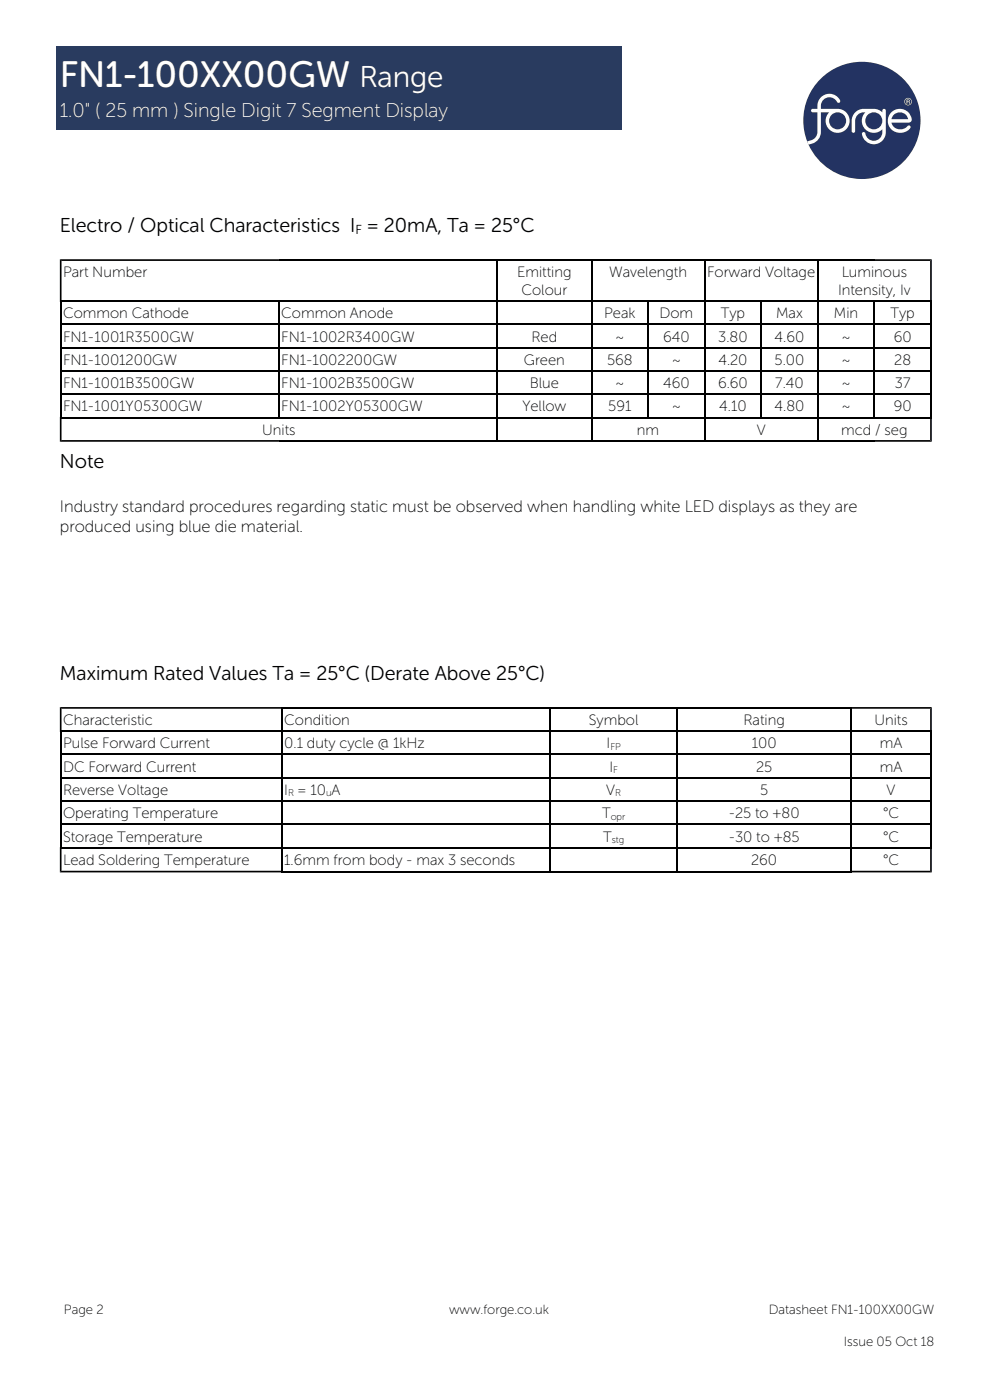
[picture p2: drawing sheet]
<svg xmlns="http://www.w3.org/2000/svg" width="210mm" height="297mm" viewBox="0 0 210 297" stroke-linecap="round" stroke-linejoin="round" font-family="sans-serif">
<defs><g id="words">
<text font-size="7.8" fill="#fff" x="12.7" y="18.4">FN1-100XX00GW</text>
<text font-size="6.3" fill="#fff" x="76.2" y="18.4">Range</text>
<text font-size="4.2" fill="#fff" x="12.7" y="24.8">1.0&quot; ( 25 mm ) Single Digit 7 Segment Display</text>
<g font-size="4.2">
<text x="12.7" y="49.2">Electro / Optical Characteristics I = 20mA, Ta = 25°C</text>
<text x="12.7" y="99.2">Note</text>
<text x="12.7" y="144.2">Maximum Rated Values Ta = 25°C (Derate Above 25°C)</text>
</g>
<g font-size="3.5">
<text x="12.7" y="108.5">Industry standard procedures regarding static must be observed when handling white LED displays as they are</text>
<text x="12.7" y="112.8">produced using blue die material.</text>
</g>
<g font-size="3.2">
<text x="13.4" y="58.9">Part Number</text>
<text x="109.7" y="58.9">Emitting</text>
<text x="129.2" y="58.9">Wavelength</text>
<text x="150" y="58.9">Forward Voltage</text>
<text x="178.5" y="58.9">Luminous</text>
<text x="110.6" y="62.6">Colour</text>
<text x="177.8" y="62.6">Intensity, Iv</text>
<text x="13.4" y="67.6">Common Cathode</text>
<text x="59.7" y="67.6">Common Anode</text>
<text x="128.2" y="67.6">Peak</text>
<text x="139.9" y="67.6">Dom</text>
<text x="152.9" y="67.6">Typ</text>
<text x="164.6" y="67.6">Max</text>
<text x="176.9" y="67.6">Min</text>
<text x="188.9" y="67.6">Typ</text>
<text x="13.4" y="72.5">FN1-1001R3500GW</text>
<text x="13.4" y="77.4">FN1-1001200GW</text>
<text x="59.7" y="72.5">FN1-1002R3400GW</text>
<text x="59.7" y="77.4">FN1-1002200GW</text>
<text x="111.1" y="77.4">Green</text>
<text x="112.8" y="72.5">Red</text>
<text x="128.8" y="77.4">568</text>
<text x="130.6" y="72.5">~</text>
<text x="140.7" y="72.5">640</text>
<text x="142.6" y="77.4">~</text>
<text x="152.4" y="72.5">3.80</text>
<text x="152.4" y="77.4">4.20</text>
<text x="164.3" y="77.4">5.00</text>
<text x="164.3" y="72.5">4.60</text>
<text x="178.6" y="72.5">~</text>
<text x="178.6" y="77.4">~</text>
<text x="189.6" y="72.5">60</text>
<text x="189.7" y="77.4">28</text>
<text x="13.4" y="82.3">FN1-1001B3500GW</text>
<text x="59.7" y="82.3">FN1-1002B3500GW</text>
<text x="112.4" y="82.3">Blue</text>
<text x="130.6" y="82.3">~</text>
<text x="140.7" y="82.3">460</text>
<text x="152.3" y="82.3">6.60</text>
<text x="164.5" y="82.3">7.40</text>
<text x="178.6" y="82.3">~</text>
<text x="189.8" y="82.3">37</text>
<text x="13.4" y="87.3">FN1-1001Y05300GW</text>
<text x="59.7" y="87.3">FN1-1002Y05300GW</text>
<text x="110.8" y="87.3">Yellow</text>
<text x="129" y="87.3">591</text>
<text x="142.6" y="87.3">~</text>
<text x="152.6" y="87.3">4.10</text>
<text x="164.3" y="87.3">4.80</text>
<text x="178.6" y="87.3">~</text>
<text x="189.6" y="87.3">90</text>
<text x="55.6" y="92.3">Units</text>
<text x="135.1" y="92.3">nm</text>
<text x="160.5" y="92.3">V</text>
<text x="178.5" y="92.3">mcd / seg</text>
<text x="13.4" y="153.9">Characteristic</text>
<text x="60.3" y="153.9">Condition</text>
<text x="124.9" y="153.9">Symbol</text>
<text x="157.7" y="153.9">Rating</text>
<text x="185.5" y="153.9">Units</text>
<text x="13.4" y="158.8">Pulse Forward Current</text>
<text x="60.3" y="158.8">0.1 duty cycle @ 1kHz</text>
<text x="128.7" y="158.8">I</text>
<text x="159.5" y="158.8">100</text>
<text x="186.6" y="158.8">mA</text>
<text x="13.4" y="163.7">DC Forward Current</text>
<text x="129.3" y="163.7">I</text>
<text x="160.4" y="163.7">25</text>
<text x="186.6" y="163.7">mA</text>
<text x="13.4" y="168.6">Reverse Voltage</text>
<text x="13.4" y="173.6">Operating Temperature</text>
<text x="60.3" y="168.6">I = 10 A</text>
<text x="127.7" y="173.6">T</text>
<text x="128.6" y="168.6">V</text>
<text x="154.6" y="173.6">-25 to +80</text>
<text x="161.2" y="168.6">5</text>
<text x="187.3" y="173.6">°C</text>
<text x="188.1" y="168.6">V</text>
<text x="13.4" y="178.6">Storage Temperature</text>
<text x="127.9" y="178.6">T</text>
<text x="154.6" y="178.6">-30 to +85</text>
<text x="187.3" y="178.6">°C</text>
<text x="13.4" y="183.6">Lead Soldering Temperature</text>
<text x="60.3" y="183.6">1.6mm from body - max 3 seconds</text>
<text x="159.3" y="183.6">260</text>
<text x="187.3" y="183.6">°C</text>
</g>
<g font-size="2.8">
<text x="75.4" y="49.6">F</text>
<text x="13.6" y="278.7">Page 2</text>
<text x="95.3" y="278.7">www.forge.co.uk</text>
<text x="163.1" y="278.7">Datasheet FN1-100XX00GW</text>
<text x="179" y="285.6">Issue 05 Oct 18</text>
</g>
<g font-size="2.1">
<text x="129.5" y="159.1">FP</text>
<text x="130.1" y="164">F</text>
<text x="61.1" y="168.9">R</text>
<text x="69.2" y="168.9">u</text>
<text x="129.5" y="173.9">opr</text>
<text x="130.5" y="168.9">R</text>
<text x="129.8" y="178.9">stg</text>
</g>
</g></defs>
<path d="M11.8 9.8h120v17.7h-120z" fill-rule="evenodd" fill="#293b5f"/>
<circle cx="182.8" cy="25.5" r="12.4" fill="#233362"/>
<path d="M189.6 24.4a1.81 1.81 0 0 1 3 .9h-3.5zM175.9 25.6a1.81 1.81 0 0 0 3.6 0 1.81 1.81 0 0 0-3.6 0zM189.1 23.8a2.6 2.6 0 0 0 .3 3.9 2.6 2.6 0 0 0 3.8-.7 .41 .41 0 0 0-.4-.4 .41 .41 0 0 0-.5 .3 1.94 1.94 0 0 1-3.2-.9h3.6l.6-.2a2.28 2.28 0 0 0-2.7-2.7l-1.1 .4zM181.2 24a4.6 4.6 0 0 0-.5 3.8 .37 .37 0 0 0 .3 .4 .37 .37 0 0 0 .4-.4v-2.2a1.85 1.85 0 0 1 2.2-1.8 2.54 2.54 0 0 0 0 3.6 2.54 2.54 0 0 0 3.6 0 1.88 1.88 0 0 1-1.5 2.4 1.88 1.88 0 0 1-2.2-1.7 .37 .37 0 0 0-.4-.1 .37 .37 0 0 0-.3 .4 2.55 2.55 0 0 0 2.7 2.2 2.55 2.55 0 0 0 2.4-2.5v-4.6a.37 .37 0 0 0-.4-.4 .37 .37 0 0 0-.3 .4v.3l-1.1-.6a9.8 9.8 0 0 0-3.5 0l-.5 .1zM191.8 21.6a.8 .8 0 0 0 1.6 0 .8 .8 0 0 0-1.6 0zM174 20.8a2.5 2.5 0 0 1 4.2 .7 .37 .37 0 0 1-.2 .3 .37 .37 0 0 1-.4-.2 1.87 1.87 0 0 0-2.4-.8 1.87 1.87 0 0 0-1.1 2.3h.3a11.6 11.6 0 0 1 4.4 .3 2.55 2.55 0 0 1 1 3.6 2.55 2.55 0 0 1-3.7 .6 2.55 2.55 0 0 1-.2-3.8h-1.8v4.2a2.8 2.8 0 0 1-2.6 2.7l-.3-.7a2.22 2.22 0 0 0 2.2-2v-4.2h-1a.37 .37 0 0 1-.4-.3 .37 .37 0 0 1 .4-.4h1a2.97 2.97 0 0 1 .6-2.3zM192.3 21.1v.9h.2v-.4a.27 .27 0 0 1 .3 .1 .27 .27 0 0 1 0 .3h.2v-.2l-.2-.2a.25 .25 0 0 0 .2-.3 .25 .25 0 0 0-.4-.2zM191.9 21.6a.7 .7 0 0 1 1.4 0 .7 .7 0 0 1-1.4 0zM192.5 21.2l.3 .1v.2h-.3zM183.5 25.6a1.85 1.85 0 0 1 3.7 0 1.85 1.85 0 0 1-3.7 0z" fill="#fefefe"/>
<g fill="none" stroke="#000" stroke-width=".35">
<path d="M12.7 55.2h185M12.9 55v38.7M105.5 55v38.7M125.5 55v38.7M149.5 55v38.7M173.5 55v38.7M197.5 55v38.7M12.7 63.9h185M12.7 68.8h185M12.7 73.7h185M12.7 78.7h185M59.2 63.7v25.1"/>
<path d="M137.5 63.7v25.1M161.5 63.7v25.1M185.5 63.7v25.1M12.7 83.6h185M12.7 88.6h185M12.7 93.5h185M12.7 150.2h185M12.7 155.1h185M12.9 150v35.1M59.8 150v35.1M116.7 150v35.1M143.6 150v35.1"/>
<path d="M180.6 150v35.1M197.5 150v35.1M12.7 160h185M12.7 165h185M12.7 169.9h185M12.7 174.9h185M12.7 179.9h185M12.7 184.9h185"/>
</g>
<use href="#words"/>
</svg>
